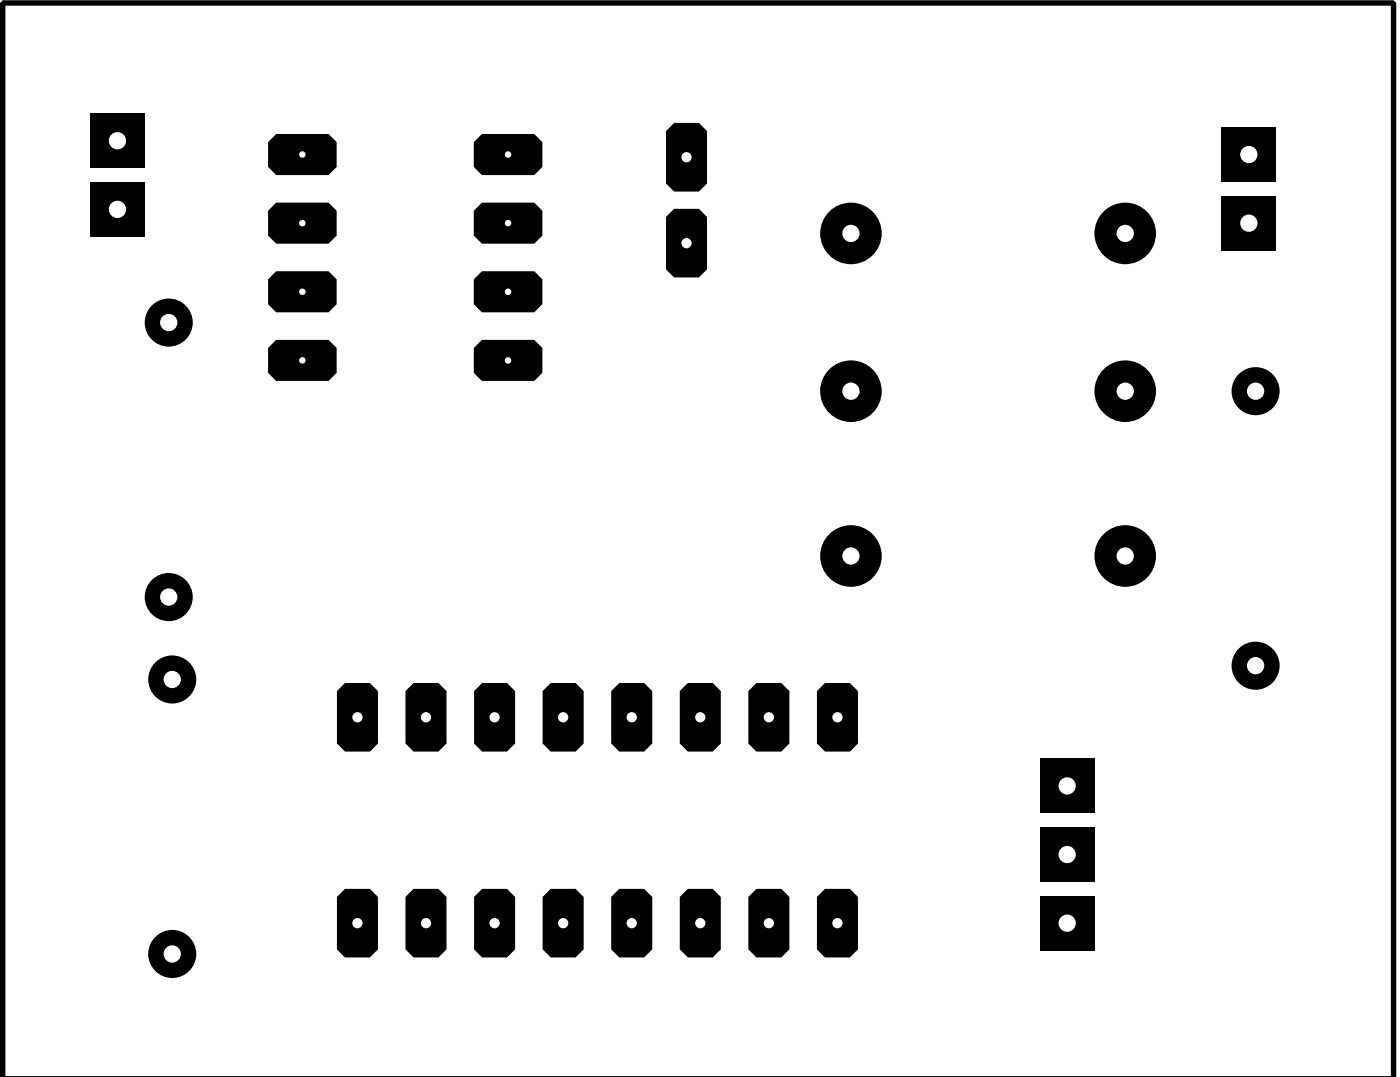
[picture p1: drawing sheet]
<svg xmlns="http://www.w3.org/2000/svg" width="52mm" height="40mm" viewBox="0 0 52 40" stroke-linecap="round" stroke-linejoin="round" font-family="sans-serif">
<path d="M12.8 32.9h.9l.3 .3v1.9l-.3 .3h-.9l-.3-.3v-1.9z" fill-rule="evenodd" fill="#000"/>
<circle cx="13.2" cy="34.2" r=".19" fill="#fff"/>
<path d="M15.3 32.9h.9l.3 .3v1.9l-.3 .3h-.9l-.3-.3v-1.9z" fill-rule="evenodd" fill="#000"/>
<circle cx="15.8" cy="34.2" r=".19" fill="#fff"/>
<path d="M17.9 32.9h.9l.3 .3v1.9l-.3 .3h-.9l-.3-.3v-1.9z" fill-rule="evenodd" fill="#000"/>
<circle cx="18.3" cy="34.2" r=".19" fill="#fff"/>
<path d="M20.4 32.9h.9l.3 .3v1.9l-.3 .3h-.9l-.3-.3v-1.9z" fill-rule="evenodd" fill="#000"/>
<circle cx="20.9" cy="34.2" r=".19" fill="#fff"/>
<path d="M22.9 32.9h1l.3 .3v1.9l-.3 .3h-1l-.3-.3v-1.9z" fill-rule="evenodd" fill="#000"/>
<circle cx="23.4" cy="34.2" r=".19" fill="#fff"/>
<path d="M25.5 32.9h.9l.3 .3v1.9l-.3 .3h-.9l-.3-.3v-1.9z" fill-rule="evenodd" fill="#000"/>
<circle cx="25.9" cy="34.2" r=".19" fill="#fff"/>
<path d="M28 32.9h.9l.3 .3v1.9l-.3 .3h-.9l-.3-.3v-1.9z" fill-rule="evenodd" fill="#000"/>
<circle cx="28.5" cy="34.2" r=".19" fill="#fff"/>
<path d="M30.6 32.9h.9l.3 .3v1.9l-.3 .3h-.9l-.3-.3v-1.9z" fill-rule="evenodd" fill="#000"/>
<circle cx="31" cy="34.2" r=".19" fill="#fff"/>
<path d="M30.6 25.3h.9l.3 .3v1.9l-.3 .3h-.9l-.3-.3v-1.9z" fill-rule="evenodd" fill="#000"/>
<circle cx="31" cy="26.5" r=".19" fill="#fff"/>
<path d="M28 25.3h.9l.3 .3v1.9l-.3 .3h-.9l-.3-.3v-1.9z" fill-rule="evenodd" fill="#000"/>
<circle cx="28.5" cy="26.5" r=".19" fill="#fff"/>
<path d="M25.5 25.3h.9l.3 .3v1.9l-.3 .3h-.9l-.3-.3v-1.9z" fill-rule="evenodd" fill="#000"/>
<circle cx="25.9" cy="26.5" r=".19" fill="#fff"/>
<path d="M22.9 25.3h1l.3 .3v1.9l-.3 .3h-1l-.3-.3v-1.9z" fill-rule="evenodd" fill="#000"/>
<circle cx="23.4" cy="26.5" r=".19" fill="#fff"/>
<path d="M20.4 25.3h.9l.3 .3v1.9l-.3 .3h-.9l-.3-.3v-1.9z" fill-rule="evenodd" fill="#000"/>
<circle cx="20.9" cy="26.5" r=".19" fill="#fff"/>
<path d="M17.9 25.3h.9l.3 .3v1.9l-.3 .3h-.9l-.3-.3v-1.9z" fill-rule="evenodd" fill="#000"/>
<circle cx="18.3" cy="26.5" r=".19" fill="#fff"/>
<path d="M15.3 25.3h.9l.3 .3v1.9l-.3 .3h-.9l-.3-.3v-1.9z" fill-rule="evenodd" fill="#000"/>
<circle cx="15.8" cy="26.5" r=".19" fill="#fff"/>
<path d="M12.8 25.3h.9l.3 .3v1.9l-.3 .3h-.9l-.3-.3v-1.9z" fill-rule="evenodd" fill="#000"/>
<circle cx="13.2" cy="26.5" r=".19" fill="#fff"/>
<path d="M38.5 28.1h2v2h-2z" fill="#000"/>
<circle cx="39.5" cy="29.1" r=".32" fill="#fff"/>
<path d="M38.5 30.6h2v2h-2z" fill="#000"/>
<circle cx="39.5" cy="31.6" r=".32" fill="#fff"/>
<path d="M38.5 33.2h2v2h-2z" fill="#000"/>
<circle cx="39.5" cy="34.2" r=".32" fill="#fff"/>
<circle cx="41.7" cy="20.6" r="1.14" fill="#000"/>
<circle cx="41.7" cy="20.6" r=".32" fill="#fff"/>
<circle cx="31.5" cy="20.6" r="1.14" fill="#000"/>
<circle cx="31.5" cy="20.6" r=".32" fill="#fff"/>
<circle cx="41.7" cy="8.6" r="1.14" fill="#000"/>
<circle cx="41.7" cy="8.6" r=".32" fill="#fff"/>
<circle cx="31.5" cy="8.6" r="1.14" fill="#000"/>
<circle cx="31.5" cy="8.6" r=".32" fill="#fff"/>
<circle cx="41.7" cy="14.5" r="1.14" fill="#000"/>
<circle cx="41.7" cy="14.5" r=".32" fill="#fff"/>
<circle cx="31.5" cy="14.5" r="1.14" fill="#000"/>
<circle cx="31.5" cy="14.5" r=".32" fill="#fff"/>
<circle cx="46.5" cy="14.5" r=".89" fill="#000"/>
<circle cx="46.5" cy="14.5" r=".32" fill="#fff"/>
<circle cx="46.5" cy="24.6" r=".89" fill="#000"/>
<circle cx="46.5" cy="24.6" r=".32" fill="#fff"/>
<path d="M45.2 4.7h2.1v2h-2.1z" fill="#000"/>
<circle cx="46.3" cy="5.7" r=".32" fill="#fff"/>
<path d="M45.2 7.2h2.1v2.1h-2.1z" fill="#000"/>
<circle cx="46.3" cy="8.3" r=".32" fill="#fff"/>
<path d="M10.2 5h2l.3 .3v.9l-.3 .3h-2l-.3-.3v-.9z" fill-rule="evenodd" fill="#000"/>
<circle cx="11.2" cy="5.7" r=".12" fill="#fff"/>
<path d="M10.2 7.5h2l.3 .3v.9l-.3 .3h-2l-.3-.3v-.9z" fill-rule="evenodd" fill="#000"/>
<circle cx="11.2" cy="8.3" r=".12" fill="#fff"/>
<path d="M10.2 10h2l.3 .3v1l-.3 .3h-2l-.3-.3v-1z" fill-rule="evenodd" fill="#000"/>
<circle cx="11.2" cy="10.8" r=".12" fill="#fff"/>
<path d="M10.2 12.6h2l.3 .3v.9l-.3 .3h-2l-.3-.3v-.9z" fill-rule="evenodd" fill="#000"/>
<circle cx="11.2" cy="13.3" r=".12" fill="#fff"/>
<path d="M17.8 12.6h2l.3 .3v.9l-.3 .3h-2l-.3-.3v-.9z" fill-rule="evenodd" fill="#000"/>
<circle cx="18.8" cy="13.3" r=".12" fill="#fff"/>
<path d="M17.8 10h2l.3 .3v1l-.3 .3h-2l-.3-.3v-1z" fill-rule="evenodd" fill="#000"/>
<circle cx="18.8" cy="10.8" r=".12" fill="#fff"/>
<path d="M17.8 7.5h2l.3 .3v.9l-.3 .3h-2l-.3-.3v-.9z" fill-rule="evenodd" fill="#000"/>
<circle cx="18.8" cy="8.3" r=".12" fill="#fff"/>
<path d="M17.8 5h2l.3 .3v.9l-.3 .3h-2l-.3-.3v-.9z" fill-rule="evenodd" fill="#000"/>
<circle cx="18.8" cy="5.7" r=".12" fill="#fff"/>
<circle cx="6.4" cy="25.2" r=".89" fill="#000"/>
<circle cx="6.4" cy="25.1" r=".32" fill="#fff"/>
<circle cx="6.4" cy="35.3" r=".89" fill="#000"/>
<circle cx="6.4" cy="35.3" r=".32" fill="#fff"/>
<path d="M25 7.7h.9l.3 .3v2l-.3 .3h-.9l-.3-.3v-2z" fill-rule="evenodd" fill="#000"/>
<circle cx="25.4" cy="9" r=".19" fill="#fff"/>
<path d="M25 4.5h.9l.3 .3v2l-.3 .3h-.9l-.3-.3v-2z" fill-rule="evenodd" fill="#000"/>
<circle cx="25.4" cy="5.8" r=".19" fill="#fff"/>
<circle cx="6.2" cy="11.9" r=".89" fill="#000"/>
<circle cx="6.2" cy="11.9" r=".32" fill="#fff"/>
<circle cx="6.2" cy="22.1" r=".89" fill="#000"/>
<circle cx="6.2" cy="22.1" r=".32" fill="#fff"/>
<path d="M3.3 4.2h2.1v2h-2.1z" fill="#000"/>
<circle cx="4.3" cy="5.2" r=".32" fill="#fff"/>
<path d="M3.3 6.7h2.1v2.1h-2.1z" fill="#000"/>
<circle cx="4.3" cy="7.7" r=".32" fill="#fff"/>
<path d="M.1 .1h51.5v39.8M.1 .1h.1M.1 .1v39.8" fill="none" stroke="#000" stroke-width=".2"/>
</svg>
